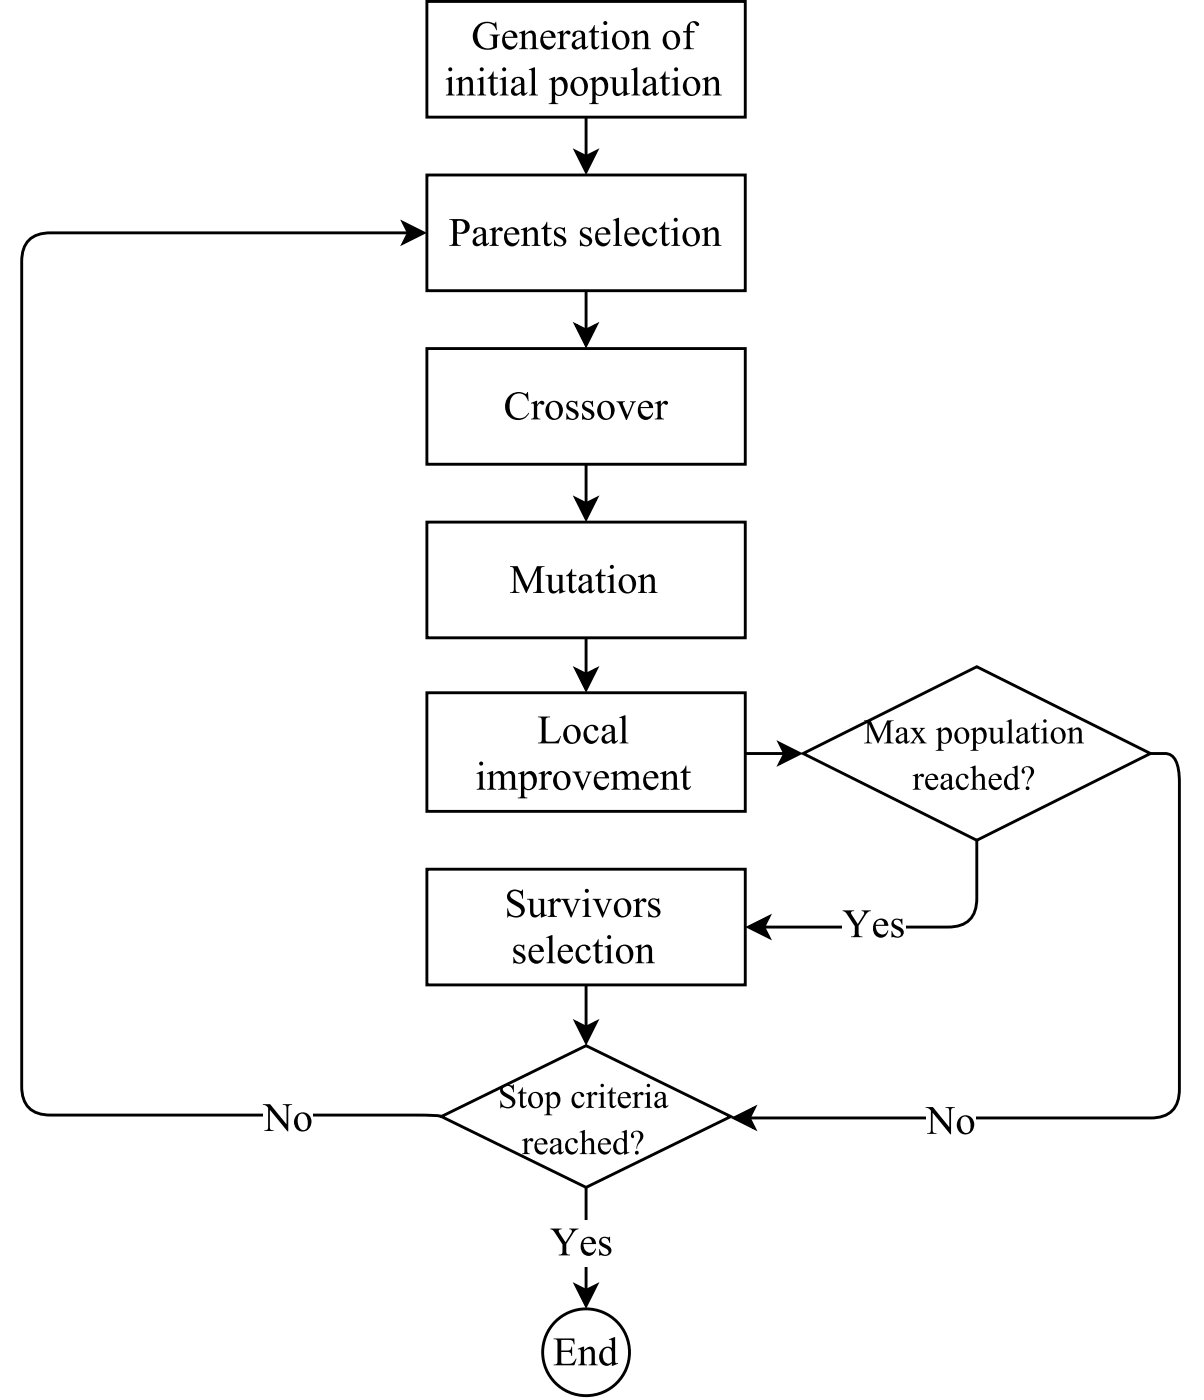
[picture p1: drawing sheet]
<svg xmlns="http://www.w3.org/2000/svg" width="147mm" height="171mm" viewBox="0 0 147 171" stroke-linecap="round" stroke-linejoin="round" font-family="sans-serif">
<path d="M52 .2h38.8v14.1h-38.8zM52 21.3h38.8v14.2h-38.8zM52 42.5h38.8v14.1h-38.8zM52 63.7h38.8v14.1h-38.8zM71.4 77.8v4.4M70.2 81.6l1.2 .6 1.3-.6-1.3 2.5zM140.2 91.9h1.8a1.5 1.5 0 0 1 1.4 1.2l.2 .6 .2 1.7v37.4a3.1 3.1 0 0 1-2.7 3.5h-49.8M52 106h38.8v14.1h-38.8zM70.2 124.7l1.2 .6 1.3-.6-1.3 2.4zM71.4 120.1v5.2M89.5 136.3l2.4-1.2-.6 1.2 .6 1.3z" fill="none" stroke="#000" stroke-width=".35"/>
<g fill="#000">
<path d="M70.2 81.6l1.2 .6 1.3-.6-1.3 2.5zM70.2 124.7l1.2 .6 1.3-.6-1.3 2.4zM89.5 136.3l2.4-1.2-.6 1.2 .6 1.3z"/>
<path d="M54.6 8.5a.25 .25 0 0 1 .5 0 .25 .25 0 0 1-.5 0zM54.3 9.6l.8-.2v1.9l.1 .2 .2 .1h-1.1l.3-.1 .1-.2v-1.2l-.1-.4h-.3zM55.6 9.6l.7-.2v.4a.81 .81 0 0 1 1.1-.3l.2 .4 .1 1.5 .3 .2h-1.1l.3-.1v-.1v-1.3a.39 .39 0 0 0-.2-.4 .39 .39 0 0 0-.5 .1l-.2 .2v1.3l.1 .2 .3 .1h-1.1l.2-.1 .1-.2v-1.2v-.4h-.3zM58.5 8.5a.25 .25 0 0 1 .5 0 .25 .25 0 0 1-.5 0zM58.1 9.6l.8-.2v1.9l.1 .2 .3 .1h-1.1l.2-.1 .1-.2v-1.2l-.1-.4h-.2zM60.1 8.7h.1v.7h.5v.2h-.5v1.6l.2 .2 .4-.2a.5 .5 0 0 1-.6 .5 .5 .5 0 0 1-.4-.6v-1.5h-.4v-.1l.4-.3zM61.2 8.5a.25 .25 0 0 1 .5 0 .25 .25 0 0 1-.5 0zM60.9 9.6l.8-.2v1.9v.2l.3 .1h-1.1l.3-.1v-.2l.1-1.2-.1-.4h-.3zM62.6 9.5a.78 .78 0 0 1 .8-.1 .78 .78 0 0 1 .5 .7v1.2l.2 .1 .2-.2a.48 .48 0 0 1-.7 .4l-.1-.3a.68 .68 0 0 1-.6 .4 .68 .68 0 0 1-.6-.4 .91 .91 0 0 1 .9-1l.3-.1a.44 .44 0 0 0-.1-.6 .44 .44 0 0 0-.6 .1v.2a.21 .21 0 0 1-.2 .3 .21 .21 0 0 1-.2-.3zM62.9 10.6a.4 .4 0 0 0-.2 .6 .4 .4 0 0 0 .6 .1l.2-.1v-.9zM64.4 8.5l.8-.3v3.1l.1 .2 .3 .1h-1.1l.2-.1 .1-.2v-2.4l-.1-.3h-.2zM66.9 9.7l.8-.3v.5a.77 .77 0 0 1 .8-.5 .77 .77 0 0 1 .7 .7 1.13 1.13 0 0 1-1.3 1.6l-.2-.2v.9v.1l.3 .1v.1h-1.1v-.1l.3-.1 .1-.3v-2.3l-.1-.2h-.3zM67.8 9.9l-.1 .1v.9a.55 .55 0 0 0 .4 .7 .55 .55 0 0 0 .6-.6 .95 .95 0 0 0-.5-1.3zM69.9 9.6a1.12 1.12 0 0 1 1.5 .2 1.12 1.12 0 0 1 0 1.5 1.07 1.07 0 0 1-1.4 .2 1.07 1.07 0 0 1-.4-1.3zM70.2 9.7a1.47 1.47 0 0 0 .3 1.8 .53 .53 0 0 0 .7-.5 1.14 1.14 0 0 0-.7-1.5zM71.8 9.7l.8-.3v.5a.77 .77 0 0 1 .9-.5 .77 .77 0 0 1 .6 .7 1.13 1.13 0 0 1-1.3 1.6l-.2-.2v.9l.1 .1 .3 .1v.1h-1.2v-.1l.3-.1 .1-.3v-2.3l-.1-.2h-.2zM72.8 9.9l-.2 .1v.9a.55 .55 0 0 0 .5 .7 .55 .55 0 0 0 .6-.6 .95 .95 0 0 0-.6-1.3zM74.3 9.4h.8v1.8a.49 .49 0 0 0 .5 .2 .49 .49 0 0 0 .4-.3v-1.4l-.1-.1-.3-.1v-.1h.8v1.8l.1 .2h.2h.1l-.8 .3v-.5a.69 .69 0 0 1-.6 .5 .69 .69 0 0 1-.7-.4v-1.6l-.2-.1-.2-.1zM76.9 8.5l.8-.3v3.1l.1 .2 .2 .1h-1l.2-.1 .1-.2v-2.4l-.1-.3h-.2zM78.6 9.5a.78 .78 0 0 1 .9-.1 .78 .78 0 0 1 .4 .7l.1 1.2 .1 .1 .2-.2a.48 .48 0 0 1-.7 .4l-.1-.3a.68 .68 0 0 1-.6 .4 .68 .68 0 0 1-.6-.4 .91 .91 0 0 1 .9-1l.3-.1a.44 .44 0 0 0-.1-.6 .44 .44 0 0 0-.6 .1v.2a.21 .21 0 0 1-.2 .3 .21 .21 0 0 1-.2-.3zM78.9 10.6a.4 .4 0 0 0-.1 .6 .4 .4 0 0 0 .6 .1l.1-.1v-.9zM81 8.7h.1v.7h.5v.2h-.5v1.6l.2 .2 .4-.2a.5 .5 0 0 1-.5 .5 .5 .5 0 0 1-.5-.6v-1.5h-.3v-.1l.4-.3zM82.2 8.5a.25 .25 0 0 1 .5 0 .25 .25 0 0 1-.5 0zM81.8 9.6l.8-.2v1.9l.1 .2 .2 .1h-1l.2-.1 .1-.2v-1.2l-.1-.4h-.2zM83.6 9.6a1.12 1.12 0 0 1 1.5 .2 1.12 1.12 0 0 1 0 1.5 1.07 1.07 0 0 1-1.4 .2 1.07 1.07 0 0 1-.4-1.3zM83.8 9.7a1.47 1.47 0 0 0 .4 1.8 .53 .53 0 0 0 .7-.5 1.14 1.14 0 0 0-.7-1.5zM85.6 9.6l.7-.2v.4a.81 .81 0 0 1 1.1-.3l.2 .4 .1 1.5 .3 .2h-1.1l.2-.1 .1-.1v-1.3a.39 .39 0 0 0-.2-.4 .39 .39 0 0 0-.5 .1l-.2 .2v1.3l.1 .2 .3 .1h-1.1l.2-.1 .1-.2v-1.2v-.4h-.3z"/>
<path d="M58.1 3.2a2.01 2.01 0 0 1 2.2-.4l.1-.1h.1l.1 1h-.1a1.16 1.16 0 0 0-1.3-.9 1.16 1.16 0 0 0-1 1.2 1.45 1.45 0 0 0 1.4 1.9l.5-.2v-1.2l-.1-.2h-.3v-.1h1.2v.1a.28 .28 0 0 0-.3 .3v1.2a2.12 2.12 0 0 1-2.8-.6 1.77 1.77 0 0 1 .3-2zM61.5 4a.89 .89 0 0 1 1-.2 .89 .89 0 0 1 .6 .8h-1.6a.8 .8 0 0 0 .4 .9 .8 .8 0 0 0 .9 0l.2-.4a.58 .58 0 0 1-.2 .7 .94 .94 0 0 1-1.1 .1 .94 .94 0 0 1-.5-1v-.3zM61.7 4l-.2 .5h1.1a.49 .49 0 0 0-.3-.5 .49 .49 0 0 0-.6 0zM63.2 4l.8-.3v.5a.81 .81 0 0 1 1.1-.4l.2 .4 .1 1.6 .3 .1v.1h-1.1v-.1h.2l.1-.2v-1.3a.39 .39 0 0 0-.2-.4 .39 .39 0 0 0-.5 .2l-.2 .1v1.4l.1 .1 .3 .1v.1h-1.1v-.1h.2l.1-.2v-1.3l-.1-.3h-.2zM66.2 4a.89 .89 0 0 1 1-.2 .89 .89 0 0 1 .5 .8h-1.5a.8 .8 0 0 0 .3 .9 .8 .8 0 0 0 1 0l.2-.4a.58 .58 0 0 1-.3 .7 .94 .94 0 0 1-1.1 .1 .94 .94 0 0 1-.4-1v-.3zM66.4 4l-.2 .5h1a.49 .49 0 0 0-.2-.5 .49 .49 0 0 0-.6 0zM67.9 4l.8-.3v.5a.61 .61 0 0 1 .7-.5 .25 .25 0 0 1 .1 .5 .25 .25 0 0 1-.5-.1h-.1l-.2 .3v1.1l.1 .3 .3 .1v.1h-1.2v-.1h.3l.1-.2v-1.3l-.1-.3h-.3zM70 3.9a.78 .78 0 0 1 .8-.2 .78 .78 0 0 1 .5 .8v1.2h.2l.2-.2a.48 .48 0 0 1-.7 .5l-.1-.3a.68 .68 0 0 1-.6 .3 .68 .68 0 0 1-.6-.4 .91 .91 0 0 1 .9-.9l.3-.2a.44 .44 0 0 0-.1-.5 .44 .44 0 0 0-.6 0v.3a.21 .21 0 0 1-.2 .2 .21 .21 0 0 1-.2-.2zM70.3 5a.4 .4 0 0 0-.2 .6 .4 .4 0 0 0 .6 .1l.2-.2v-.8zM72.4 3.1h.1v.7h.5v.2h-.5v1.6l.2 .2 .4-.2a.5 .5 0 0 1-.6 .4 .5 .5 0 0 1-.4-.6v-1.4h-.4v-.1l.4-.3zM73.5 2.8a.25 .25 0 0 1 .5 0 .25 .25 0 0 1-.5 0zM73.2 4l.8-.3v2v.1l.3 .1v.1h-1.1v-.1l.3-.1 .1-.1v-1.3l-.1-.3h-.3zM75 4a1.12 1.12 0 0 1 1.5 .1 1.12 1.12 0 0 1 0 1.5 1.07 1.07 0 0 1-1.4 .3 1.07 1.07 0 0 1-.4-1.4zM75.2 4.1a1.47 1.47 0 0 0 .3 1.8 .53 .53 0 0 0 .8-.6 1.14 1.14 0 0 0-.7-1.4zM76.9 4l.8-.3v.5a.81 .81 0 0 1 1-.4l.3 .4v1.6l.3 .1v.1h-1v-.1h.2l.1-.2v-1.3a.39 .39 0 0 0-.3-.4 .39 .39 0 0 0-.4 .2l-.2 .1v1.4l.1 .1 .3 .1v.1h-1.1v-.1h.2l.1-.2v-1.3l-.1-.3h-.2zM81.2 4a1.12 1.12 0 0 1 1.5 .1 1.12 1.12 0 0 1 0 1.5 1.07 1.07 0 0 1-1.5 .3 1.07 1.07 0 0 1-.4-1.4zM81.4 4.1a1.47 1.47 0 0 0 .3 1.8 .53 .53 0 0 0 .7-.6 1.14 1.14 0 0 0-.6-1.4zM84 2.8a.75 .75 0 0 1 1.2 .2v.1l-.2 .1a.75 .75 0 0 0-.7-.4l-.2 .2v.8h.6v.2h-.6v1.7a.36 .36 0 0 0 .5 .2v.1h-1.3v-.1h.3l.1-.2v-1.7h-.4v-.2h.4v-.6z"/>
<path d="M54.8 26.7h1.2a.99 .99 0 0 1 1 .3 .99 .99 0 0 1 .1 1.1 1.37 1.37 0 0 1-1.4 .4v1.2a.35 .35 0 0 0 .5 .2v.1h-1.4v-.1a.35 .35 0 0 0 .4-.3v-2.6a.35 .35 0 0 0-.4-.2zM55.7 27v1.3a.74 .74 0 0 0 1-.7 .74 .74 0 0 0-1-.6zM57.9 27.9a.78 .78 0 0 1 .9-.2 .78 .78 0 0 1 .4 .8l.1 1.2h.1l.2-.2a.48 .48 0 0 1-.7 .4l-.1-.2a.68 .68 0 0 1-.6 .3 .68 .68 0 0 1-.6-.4 .91 .91 0 0 1 .9-.9l.3-.2a.44 .44 0 0 0-.1-.5 .44 .44 0 0 0-.6 0v.3a.21 .21 0 0 1-.2 .2 .21 .21 0 0 1-.2-.2zM58.2 29a.4 .4 0 0 0-.1 .6 .4 .4 0 0 0 .5 0l.2-.1v-.8zM59.6 28l.8-.3v.5a.61 .61 0 0 1 .7-.5 .25 .25 0 0 1 .1 .4 .25 .25 0 0 1-.4 0h-.2l-.2 .3v1.1l.1 .3 .3 .1v.1h-1.1v-.1l.2-.1 .1-.1v-1.3l-.1-.3h-.2zM61.7 28a.89 .89 0 0 1 1-.3 .89 .89 0 0 1 .6 .9h-1.5a.8 .8 0 0 0 .3 .9 .8 .8 0 0 0 1-.1l.1-.3a.58 .58 0 0 1-.2 .7 .94 .94 0 0 1-1.1 .1 .94 .94 0 0 1-.5-1l.1-.3zM62 28l-.2 .5h1a.49 .49 0 0 0-.3-.6 .49 .49 0 0 0-.5 .1zM63.5 28l.7-.3v.5a.81 .81 0 0 1 1.1-.4l.2 .4 .1 1.6 .3 .1v.1h-1.1v-.1h.3v-.2v-1.3a.39 .39 0 0 0-.2-.4 .39 .39 0 0 0-.5 .1l-.2 .2v1.4l.1 .1 .3 .1v.1h-1.1v-.1h.2l.1-.2v-1.3v-.3h-.3zM66.6 27.1h.1v.7h.5v.1h-.5v1.7l.2 .1 .4-.2a.5 .5 0 0 1-.6 .5 .5 .5 0 0 1-.4-.6v-1.5h-.3l.4-.4zM67.7 27.9a1.27 1.27 0 0 1 1-.1l.2-.1v.8h-.1a.52 .52 0 0 0-.4-.6 .52 .52 0 0 0-.6 .2 .49 .49 0 0 0 .4 .5 .92 .92 0 0 1 .8 1 1.07 1.07 0 0 1-1.4 .4h-.1v-.8h.1a.61 .61 0 0 0 .4 .6 .61 .61 0 0 0 .6-.1 .62 .62 0 0 0-.5-.7 .66 .66 0 0 1-.4-1.1zM70.9 27.9a1.27 1.27 0 0 1 1-.1l.1-.1v.8h-.1a.52 .52 0 0 0-.3-.6 .52 .52 0 0 0-.6 .2 .49 .49 0 0 0 .3 .5 .92 .92 0 0 1 .9 1 1.07 1.07 0 0 1-1.4 .4h-.1v-.8h.1a.61 .61 0 0 0 .3 .6 .61 .61 0 0 0 .7-.1 .62 .62 0 0 0-.6-.7 .66 .66 0 0 1-.3-1.1zM72.8 28a.89 .89 0 0 1 1-.3 .89 .89 0 0 1 .6 .9h-1.5a.8 .8 0 0 0 .3 .9 .8 .8 0 0 0 1-.1l.1-.3a.58 .58 0 0 1-.2 .7 .94 .94 0 0 1-1.1 .1 .94 .94 0 0 1-.5-1l.1-.3zM73.1 28l-.2 .5h1a.49 .49 0 0 0-.3-.6 .49 .49 0 0 0-.5 .1zM74.7 26.8l.8-.2v3.1v.1l.3 .1v.1h-1.1v-.1l.3-.1v-.1l.1-2.4-.1-.4h-.3zM76.4 28a.89 .89 0 0 1 1-.3 .89 .89 0 0 1 .6 .9h-1.6a.8 .8 0 0 0 .4 .9 .8 .8 0 0 0 .9-.1l.2-.3a.58 .58 0 0 1-.2 .7 .94 .94 0 0 1-1.1 .1 .94 .94 0 0 1-.5-1v-.3zM76.6 28l-.2 .5h1.1a.49 .49 0 0 0-.3-.6 .49 .49 0 0 0-.6 .1zM78.6 28a.86 .86 0 0 1 1.5 .2 .25 .25 0 0 1-.3 .2 .25 .25 0 0 1-.2-.2 .43 .43 0 0 0-.5-.3 .43 .43 0 0 0-.4 .3 1.02 1.02 0 0 0 .7 1.5l.4-.2 .3-.4a.94 .94 0 0 1-1 .9 .94 .94 0 0 1-.8-1.1l.1-.6zM81 27.1h.1v.7h.5v.1h-.5v1.7l.2 .1 .4-.2a.5 .5 0 0 1-.6 .5 .5 .5 0 0 1-.4-.6v-1.5h-.4l.4-.4zM82.1 26.8a.25 .25 0 0 1 .5 0 .25 .25 0 0 1-.5 0zM81.8 28l.8-.3v2v.1l.3 .1v.1h-1.1v-.1l.3-.1 .1-.1v-1.3l-.1-.3h-.3zM83.6 28a1.12 1.12 0 0 1 1.5 .1 1.12 1.12 0 0 1 0 1.5 1.07 1.07 0 0 1-1.5 .3 1.07 1.07 0 0 1-.3-1.4zM83.8 28a1.47 1.47 0 0 0 .3 1.8 .53 .53 0 0 0 .8-.5 1.14 1.14 0 0 0-.7-1.4zM85.5 28l.8-.3v.5a.81 .81 0 0 1 1-.4l.3 .4v1.6l.3 .1v.1h-1.1v-.1h.3l.1-.2v-1.3a.39 .39 0 0 0-.3-.4 .39 .39 0 0 0-.4 .1l-.2 .2v1.4l.1 .1 .2 .1v.1h-1v-.1h.1l.2-.2v-1.3l-.1-.3h-.2z"/>
<path d="M62.1 48.2a1.86 1.86 0 0 1 2-.2l.3-.2v1.1a1.13 1.13 0 0 0-1.3-.9 1.13 1.13 0 0 0-1 1.2 1.4 1.4 0 0 0 1 1.8h.6l.4-.2 .3-.5 .1 .1a1.59 1.59 0 0 1-2.1 .7 1.59 1.59 0 0 1-.7-2.1zM64.7 49.1l.8-.2v.5a.61 .61 0 0 1 .7-.5 .25 .25 0 0 1 .1 .4 .25 .25 0 0 1-.4-.1l-.2 .1-.2 .3v1l.1 .4 .3 .1v.1h-1.2v-.1l.3-.1 .1-.1v-1.3l-.1-.4h-.3zM66.9 49.1a1.12 1.12 0 0 1 1.5 .2 1.12 1.12 0 0 1 0 1.5 1.07 1.07 0 0 1-1.5 .3 1.07 1.07 0 0 1-.3-1.4zM67.1 49.2a1.47 1.47 0 0 0 .3 1.8 .53 .53 0 0 0 .7-.5 1.14 1.14 0 0 0-.6-1.5zM69.2 49.1a1.27 1.27 0 0 1 1-.1l.2-.1v.7h-.1a.52 .52 0 0 0-.4-.5 .52 .52 0 0 0-.6 .2 .49 .49 0 0 0 .4 .4 .92 .92 0 0 1 .8 1 1.07 1.07 0 0 1-1.3 .4l-.2 .1v-.8h.1a.61 .61 0 0 0 .4 .6 .61 .61 0 0 0 .7-.1 .62 .62 0 0 0-.6-.7 .66 .66 0 0 1-.4-1.1zM71.1 49.1a1.27 1.27 0 0 1 1.1-.1l.1-.1v.7h-.1a.52 .52 0 0 0-.3-.5 .52 .52 0 0 0-.7 .2 .49 .49 0 0 0 .4 .4 .92 .92 0 0 1 .8 1 1.07 1.07 0 0 1-1.3 .4l-.1 .1v-.8a.61 .61 0 0 0 .4 .6 .61 .61 0 0 0 .7-.1 .62 .62 0 0 0-.6-.7 .66 .66 0 0 1-.4-1.1zM73.2 49.1a1.12 1.12 0 0 1 1.5 .2 1.12 1.12 0 0 1 0 1.5 1.07 1.07 0 0 1-1.4 .3 1.07 1.07 0 0 1-.4-1.4zM73.4 49.2a1.47 1.47 0 0 0 .3 1.8 .53 .53 0 0 0 .8-.5 1.14 1.14 0 0 0-.7-1.5zM75.1 48.9h1.1v.1l-.2 .1-.1 .2 .6 1.3 .5-1.4v-.1l-.2-.1v-.1h.7l-.3 .4-.8 1.9h-.1l-.8-2-.4-.2zM78 49.2a.89 .89 0 0 1 1-.3 .89 .89 0 0 1 .6 .9h-1.5a.8 .8 0 0 0 .3 .9 .8 .8 0 0 0 1-.1l.1-.3a.58 .58 0 0 1-.2 .6 .94 .94 0 0 1-1.1 .2 .94 .94 0 0 1-.5-1l.1-.4zM78.3 49.2l-.2 .4h1a.49 .49 0 0 0-.2-.5 .49 .49 0 0 0-.6 .1zM79.8 49.1l.8-.2v.5a.61 .61 0 0 1 .6-.5 .25 .25 0 0 1 .2 .4 .25 .25 0 0 1-.5-.1l-.1 .1-.2 .3v1v.4l.3 .1v.1h-1.1v-.1l.3-.1v-.1l.1-1.3-.1-.4h-.3z"/>
<path d="M62.2 69h.9l1.2 2.6 1.2-2.6h.9v.1a.34 .34 0 0 0-.5 .3v2.6a.35 .35 0 0 0 .5 .2v.1h-1.4v-.1a.34 .34 0 0 0 .4-.2l.1-2.4-1.3 2.7h-.1l-1.3-2.7 .1 2.4a.35 .35 0 0 0 .4 .2v.1h-1.1v-.1a.34 .34 0 0 0 .4-.2v-2.6l-.1-.2-.3-.1zM66.5 70.1h.8v1.7a.49 .49 0 0 0 .4 .3 .49 .49 0 0 0 .5-.3v-1.4l-.1-.1-.3-.1v-.1h.8v1.8l.1 .2 .2-.1v.1l-.7 .3v-.5a.69 .69 0 0 1-.6 .5 .69 .69 0 0 1-.7-.4l-.1-1.6-.1-.2h-.2zM69.7 69.4v.7h.6v.2h-.6l.1 1.6 .2 .2 .3-.2a.5 .5 0 0 1-.5 .5 .5 .5 0 0 1-.5-.6v-1.5h-.3v-.1l.4-.3zM70.8 70.2a.78 .78 0 0 1 .9-.1 .78 .78 0 0 1 .4 .7v1.2l.2 .1 .2-.2a.48 .48 0 0 1-.7 .4l-.1-.3a.68 .68 0 0 1-.6 .4 .68 .68 0 0 1-.6-.4 .91 .91 0 0 1 .9-1l.3-.1a.44 .44 0 0 0-.1-.6 .44 .44 0 0 0-.6 .1v.2a.21 .21 0 0 1-.2 .2 .21 .21 0 0 1-.2-.2zM71.1 71.3a.4 .4 0 0 0-.2 .6 .4 .4 0 0 0 .6 .1l.2-.2v-.8zM73.2 69.4h.1v.7h.5v.2h-.5v1.6l.2 .2 .4-.2a.5 .5 0 0 1-.6 .5 .5 .5 0 0 1-.4-.6v-1.5h-.4v-.1l.5-.3zM74.3 69.1a.25 .25 0 0 1 .5 0 .25 .25 0 0 1-.5 0zM74 70.3l.8-.3v2l.1 .2h.2v.1h-1.1v-.1h.3l.1-.2v-1.2l-.1-.4h-.3zM75.8 70.3a1.12 1.12 0 0 1 1.5 .2 1.12 1.12 0 0 1 0 1.5 1.07 1.07 0 0 1-1.4 .2 1.07 1.07 0 0 1-.4-1.4zM76 70.4a1.47 1.47 0 0 0 .4 1.8 .53 .53 0 0 0 .7-.6 1.14 1.14 0 0 0-.7-1.4zM77.7 70.3l.8-.3v.5a.81 .81 0 0 1 1.1-.4l.2 .4v1.6l.4 .1v.1h-1.1v-.1h.2l.1-.2v-1.3a.39 .39 0 0 0-.3-.4 .39 .39 0 0 0-.4 .2l-.2 .2v1.3l.1 .2h.3v.1h-1.1v-.1h.2l.1-.2v-1.2l-.1-.4h-.2z"/>
<path d="M62.1 108.7a1.47 1.47 0 0 1 1.5 0l.2-.2v1.1h-.1a.83 .83 0 0 0-.5-.8 .83 .83 0 0 0-1 .2 .57 .57 0 0 0 .5 .7l.3 .2a1.16 1.16 0 0 1 .9 1.3 1.35 1.35 0 0 1-1.8 .5l-.3 .2v-1.1h.1a.9 .9 0 0 0 .6 .8 .9 .9 0 0 0 1-.2v-.2a1.42 1.42 0 0 0-1-.9 .92 .92 0 0 1-.4-1.6zM64.2 109.6h.8v1.8a.49 .49 0 0 0 .5 .2 .49 .49 0 0 0 .4-.3v-1.4v-.1l-.3-.1v-.1h.7v1.8l.1 .2 .3-.1v.1l-.8 .3v-.5a.69 .69 0 0 1-.6 .5 .69 .69 0 0 1-.6-.4l-.1-1.6-.1-.2h-.3zM66.7 109.8l.8-.2v.5a.61 .61 0 0 1 .7-.5 .25 .25 0 0 1 .1 .4 .25 .25 0 0 1-.4-.1h-.2l-.2 .4v1l.1 .4h.3v.1h-1.1v-.1h.2l.1-.1v-1.3l-.1-.4h-.2zM68.4 109.6h1v.1l-.2 .1v.2l.5 1.3 .6-1.4v-.1l-.3-.1v-.1h.8l-.4 .4-.7 1.9h-.1l-.9-2-.3-.2zM71.3 108.6a.25 .25 0 0 1 .5 0 .25 .25 0 0 1-.5 0zM71 109.8l.7-.2v1.9l.1 .2h.3v.1h-1.1v-.1h.3v-.2v-1.2v-.4h-.3zM72.2 109.6h1.1v.1l-.2 .1-.1 .2 .6 1.3 .5-1.4v-.1l-.2-.1v-.1h.7l-.3 .4-.8 1.9h-.1l-.8-2-.4-.2zM75.2 109.8a1.12 1.12 0 0 1 1.5 .2 1.12 1.12 0 0 1 0 1.5 1.07 1.07 0 0 1-1.4 .2 1.07 1.07 0 0 1-.4-1.4zM75.4 109.9a1.47 1.47 0 0 0 .4 1.8 .53 .53 0 0 0 .7-.5 1.14 1.14 0 0 0-.7-1.5zM77.2 109.8l.7-.2v.5a.61 .61 0 0 1 .7-.5 .25 .25 0 0 1 .1 .4 .25 .25 0 0 1-.4-.1h-.2l-.2 .4v1l.1 .4h.3v.1h-1.1v-.1h.2l.1-.1v-1.3l-.1-.4h-.2zM79.2 109.7a1.27 1.27 0 0 1 1-.1h.1v.7a.52 .52 0 0 0-.4-.6 .52 .52 0 0 0-.6 .3 .49 .49 0 0 0 .4 .4 .92 .92 0 0 1 .8 1 1.07 1.07 0 0 1-1.4 .4l-.1 .1v-.8h.1a.61 .61 0 0 0 .3 .6 .61 .61 0 0 0 .7-.1 .62 .62 0 0 0-.5-.7 .66 .66 0 0 1-.4-1.2z"/>
<path d="M62.7 115.4a1.27 1.27 0 0 1 1.1-.1l.1-.1v.8h-.1a.52 .52 0 0 0-.3-.6 .52 .52 0 0 0-.7 .2 .49 .49 0 0 0 .4 .5 .92 .92 0 0 1 .8 1 1.07 1.07 0 0 1-1.3 .4h-.1v-.8h.1a.61 .61 0 0 0 .3 .6 .61 .61 0 0 0 .7-.1 .62 .62 0 0 0-.6-.7 .66 .66 0 0 1-.4-1.1zM64.7 115.5a.89 .89 0 0 1 1-.3 .89 .89 0 0 1 .6 .9h-1.5a.8 .8 0 0 0 .3 .9 .8 .8 0 0 0 .9-.1l.2-.3a.58 .58 0 0 1-.2 .7 .94 .94 0 0 1-1.1 .1 .94 .94 0 0 1-.5-1l.2-.6zM64.9 115.5l-.1 .5h1a.49 .49 0 0 0-.3-.6 .49 .49 0 0 0-.6 .1zM66.6 114.3l.7-.3v3.1l.1 .2 .3 .1v.1h-1.1v-.1l.3-.1v-.2v-2.3v-.4h-.3zM68.3 115.5a.89 .89 0 0 1 1-.3 .89 .89 0 0 1 .5 .9h-1.5a.8 .8 0 0 0 .4 .9 .8 .8 0 0 0 .9-.1l.2-.3a.58 .58 0 0 1-.2 .7 .94 .94 0 0 1-1.2 .1 .94 .94 0 0 1-.4-1l.1-.6zM68.5 115.5l-.2 .5h1a.49 .49 0 0 0-.2-.6 .49 .49 0 0 0-.6 .1zM70.5 115.5a.86 .86 0 0 1 1.5 .2 .25 .25 0 0 1-.3 .2 .25 .25 0 0 1-.2-.2 .43 .43 0 0 0-.5-.3 .43 .43 0 0 0-.4 .3 1.02 1.02 0 0 0 .7 1.5l.4-.2 .2-.4h.1a.94 .94 0 0 1-1.1 .9 .94 .94 0 0 1-.7-1.1l.1-.6zM72.9 114.5h.1v.8h.5v.1h-.5v1.6l.2 .2 .4-.2a.5 .5 0 0 1-.6 .5 .5 .5 0 0 1-.4-.6v-1.5h-.4l.4-.4zM74 114.3a.25 .25 0 0 1 .5 0 .25 .25 0 0 1-.5 0zM73.7 115.5l.8-.3v1.9v.2l.3 .1v.1h-1.1v-.1l.3-.1v-.2l.1-1.2-.1-.3h-.3zM75.5 115.5a1.12 1.12 0 0 1 1.5 .1 1.12 1.12 0 0 1 0 1.5 1.07 1.07 0 0 1-1.5 .3 1.07 1.07 0 0 1-.4-1.4zM75.7 115.5a1.47 1.47 0 0 0 .3 1.8 .53 .53 0 0 0 .7-.5 1.14 1.14 0 0 0-.6-1.4zM77.4 115.5l.8-.3v.5a.81 .81 0 0 1 1-.4l.3 .4v1.6l.3 .1v.1h-1.1v-.1l.3-.1 .1-.1v-1.3a.39 .39 0 0 0-.3-.4 .39 .39 0 0 0-.4 .1l-.2 .2v1.4v.1l.3 .1v.1h-1.1v-.1h.2l.2-.2v-1.3l-.1-.3h-.3z"/>
</g>
<path d="M112.9 134.1h6v5.6h-6z" fill="#fff"/>
<g fill="#000">
<path d="M91.2 113.1l2.5-1.3-.6 1.3 .6 1.2z"/>
<path d="M105.3 87.9h.8l1 2.2 1-2.2h.8a.3 .3 0 0 0-.4 .3v2.2a.3 .3 0 0 0 .4 .2v.1h-1.2v-.1a.29 .29 0 0 0 .4-.2v-2.1l-1 2.4h-.1l-1.1-2.4v2.1a.3 .3 0 0 0 .4 .2v.1h-1v-.1a.29 .29 0 0 0 .4-.2v-2.2l-.1-.2-.3-.1zM109.4 88.9a.68 .68 0 0 1 .8-.2 .68 .68 0 0 1 .4 .7v1h.1l.2-.1a.41 .41 0 0 1-.6 .3l-.1-.2a.56 .56 0 0 1-.6 .3 .56 .56 0 0 1-.4-.5 .87 .87 0 0 1 .7-.7l.3-.1v-.3a.33 .33 0 0 0-.4-.3 .33 .33 0 0 0-.2 .5l-.2 .1-.2-.1 .1-.3zM109.7 89.8a.37 .37 0 0 0-.1 .6 .37 .37 0 0 0 .6-.1v-.8zM110.9 88.8h.9l-.1 .2 .3 .4 .3-.4-.2-.2h.7l-.8 .8 .7 .8 .3 .3h-.9l.1-.2-.4-.7-.4 .7 .2 .2h-.6l.7-1-.4-.7-.4-.2zM114.1 89l.6-.3v.5a.66 .66 0 0 1 .8-.5 .66 .66 0 0 1 .5 .7 .96 .96 0 0 1-1.1 1.3l-.2-.1v.7l.1 .1 .2 .1v.1h-1v-.1l.3-.1 .1-.3v-1.9l-.1-.2zM114.9 89.1l-.2 .2v.7a.48 .48 0 0 0 .4 .6 .48 .48 0 0 0 .5-.5 .76 .76 0 0 0-.5-1.1zM116.7 88.9a.98 .98 0 0 1 1.4 .4 .98 .98 0 0 1-.6 1.4 .99 .99 0 0 1-1.1-.5 .99 .99 0 0 1 .3-1.3zM116.9 89a1.25 1.25 0 0 0 .2 1.5 .53 .53 0 0 0 .7-.7 .74 .74 0 0 0-.7-.9zM118.3 89l.7-.3v.5a.66 .66 0 0 1 .7-.5 .66 .66 0 0 1 .5 .7 .96 .96 0 0 1-1.1 1.3l-.1-.1v.7v.1l.3 .1v.1h-1v-.1l.3-.1v-.3v-1.9l-.1-.2zM119.1 89.1l-.1 .2v.7a.48 .48 0 0 0 .4 .6 .48 .48 0 0 0 .5-.5 .76 .76 0 0 0-.6-1.1zM120.4 88.8h.7v1.2a.4 .4 0 0 0 .3 .5 .4 .4 0 0 0 .5-.3l-.1-1.2-.2-.2h.6v1.5l.1 .1h.2v.1l-.6 .2v-.4a.59 .59 0 0 1-.6 .4 .59 .59 0 0 1-.5-.3l-.1-1.4zM122.7 88l.6-.3v2.7l.1 .1 .2 .1v.1h-.9v-.1l.2-.1 .1-.1v-1.9l-.1-.4zM124.1 88.9a.68 .68 0 0 1 .7-.2 .68 .68 0 0 1 .4 .7l.1 1h.1l.2-.1a.41 .41 0 0 1-.6 .3l-.1-.2a.56 .56 0 0 1-.6 .3 .56 .56 0 0 1-.4-.5 .87 .87 0 0 1 .7-.7l.3-.1v-.3a.33 .33 0 0 0-.4-.3 .33 .33 0 0 0-.2 .5l-.2 .1-.2-.1 .1-.3zM124.4 89.8a.37 .37 0 0 0-.1 .6 .37 .37 0 0 0 .6-.1v-.8zM126.2 88.1h.1v.7h.4v.1h-.4v1.4l.1 .2 .4-.2a.43 .43 0 0 1-.5 .4 .43 .43 0 0 1-.4-.5v-1.3h-.3v-.1l.4-.2zM127.2 87.9a.21 .21 0 0 1 .4 0 .21 .21 0 0 1-.4 0zM126.9 88.9l.6-.2v1.7l.1 .1 .2 .1v.1h-.9l.3-.2v-1v-.4zM128.4 88.9a.98 .98 0 0 1 1.4 .4 .98 .98 0 0 1-.5 1.4 .99 .99 0 0 1-1.2-.5 .99 .99 0 0 1 .3-1.3zM128.6 89a1.25 1.25 0 0 0 .3 1.5 .53 .53 0 0 0 .6-.7 .74 .74 0 0 0-.7-.9zM130.1 88.9l.6-.2v.4a.6 .6 0 0 1 1-.2 2.05 2.05 0 0 1 .2 1.3v.3l.2 .1v.1h-.9l.3-.3v-1.2a.4 .4 0 0 0-.4-.2 .4 .4 0 0 0-.4 .2v1.3l.3 .1v.1h-.9l.3-.3v-1.1l-.1-.3h-.2z"/>
<path d="M111.2 94.6l.7-.2v.4a.53 .53 0 0 1 .6-.4 .22 .22 0 0 1 .1 .3 .22 .22 0 0 1-.4 0h-.1l-.2 .3v.9l.1 .3h.2v.1h-1l.3-.2v-1v-.4h-.3zM113 94.6a.76 .76 0 0 1 .9-.2 .76 .76 0 0 1 .5 .7h-1.3a.68 .68 0 0 0 .3 .8 .68 .68 0 0 0 .8-.1l.1-.2a.7 .7 0 0 1-.7 .8 1.02 1.02 0 0 1-.8-.7 1.02 1.02 0 0 1 .2-1.1zM113.2 94.6l-.1 .4h.8a.42 .42 0 0 0-.2-.4 .42 .42 0 0 0-.5 0zM114.9 94.5a.68 .68 0 0 1 .7-.1 .68 .68 0 0 1 .4 .6l.1 1 .1 .1 .2-.2a.41 .41 0 0 1-.7 .4v-.3a.56 .56 0 0 1-.6 .3 .56 .56 0 0 1-.5-.4 .87 .87 0 0 1 .8-.7l.3-.1v-.4a.33 .33 0 0 0-.4-.2 .33 .33 0 0 0-.3 .4l-.1 .1-.2-.1 .1-.2zM115.1 95.4a.37 .37 0 0 0 0 .6 .37 .37 0 0 0 .6-.1v-.7zM116.8 94.6a.7 .7 0 0 1 .7-.3 .7 .7 0 0 1 .5 .6 .25 .25 0 0 1-.3 .1 .25 .25 0 0 1-.1-.4h-.1a.51 .51 0 0 0-.5 0 .51 .51 0 0 0-.2 .6 .63 .63 0 0 0 .3 .7 .63 .63 0 0 0 .8-.1l.1-.2a.76 .76 0 0 1-.7 .8 .76 .76 0 0 1-.8-.8 1.12 1.12 0 0 1 .3-1zM118.3 93.6l.6-.2v1.4a.58 .58 0 0 1 .5-.4 .58 .58 0 0 1 .6 .3v1.3l.1 .2h.2v.1h-.9l.3-.2v-1.1a.34 .34 0 0 0-.2-.4 .34 .34 0 0 0-.4 .1l-.2 .2v1.1l.1 .2h.2v.1h-.9v-.1h.2l.1-.2v-1.8l-.1-.5zM120.8 94.6a.76 .76 0 0 1 .8-.2 .76 .76 0 0 1 .5 .7h-1.3a.68 .68 0 0 0 .3 .8 .68 .68 0 0 0 .8-.1l.1-.2a.7 .7 0 0 1-.7 .8 1.02 1.02 0 0 1-.8-.7 1.02 1.02 0 0 1 .3-1.1zM121 94.6l-.2 .4h.9a.42 .42 0 0 0-.2-.4 .42 .42 0 0 0-.5 0zM123.4 93.6l.6-.2v2.6l.1 .1h.2l-.6 .3v-.3a.77 .77 0 0 1-.9 .2 .77 .77 0 0 1-.4-.9 .89 .89 0 0 1 .3-.8 .89 .89 0 0 1 1-.1v-.8zM122.9 94.6a.96 .96 0 0 0 .4 1.5l.4-.1v-1a.44 .44 0 0 0-.3-.5 .44 .44 0 0 0-.5 .1zM124.7 93.6a.75 .75 0 0 1 1-.1 .75 .75 0 0 1 .3 .9l-.6 .9-.1 .3h-.1l.1-.4a1.92 1.92 0 0 0 .3-1.4 .38 .38 0 0 0-.5-.3 .38 .38 0 0 0-.2 .5v.2l-.1 .1a.38 .38 0 0 1-.3-.3 .38 .38 0 0 1 .2-.4zM125 96.1a.25 .25 0 0 1 .5 0 .25 .25 0 0 1-.5 0z"/>
<path d="M112.8 135h.9l2 2.5v-2.2a.35 .35 0 0 0-.5-.2v-.1h1.2v.1a.34 .34 0 0 0-.5 .3v2.9h-.1l-2.1-2.6v2.3a.35 .35 0 0 0 .4 .2v.1h-1.1v-.1a.34 .34 0 0 0 .5-.3v-2.5l-.3-.2-.4-.1zM117 136.3a1.12 1.12 0 0 1 1.5 .1 1.12 1.12 0 0 1 0 1.5 1.07 1.07 0 0 1-1.4 .3 1.07 1.07 0 0 1-.4-1.4zM117.2 136.4a1.47 1.47 0 0 0 .4 1.7 .53 .53 0 0 0 .7-.5 1.14 1.14 0 0 0-.7-1.4z"/>
</g>
<path d="M97.9 91.9l21.2-10.6 21.1 10.6-21.1 10.6zM91.2 113.1l2.5-1.3-.6 1.3 .6 1.2zM119.1 102.5v7a3.1 3.1 0 0 1-2.7 3.5l-23.3 .1" fill="none" stroke="#000" stroke-width=".35"/>
<path d="M102.7 110.1h7.7v5.6h-7.7z" fill="#fff"/>
<g fill="#000">
<path d="M70.2 18.5l1.2 .6 1.3-.6-1.3 2.4zM70.2 39.6l1.2 .7 1.3-.7-1.3 2.5zM70.2 60.8l1.2 .6 1.3-.6-1.3 2.5zM70.2 156.8l1.2 .6 1.3-.6-1.3 2.4z"/>
<path d="M102.7 111h1.4v.1l-.3 .1-.1 .1 .9 1.4 .7-1.2v-.3l-.3-.1v-.1h1.2v.1l-.4 .1-.2 .3-.9 1.4v1.1a.35 .35 0 0 0 .4 .2v.1h-1.4v-.1a.34 .34 0 0 0 .5-.2v-1l-1-1.6-.5-.3zM106.7 112.3a.89 .89 0 0 1 1-.2 .89 .89 0 0 1 .6 .8h-1.5a.8 .8 0 0 0 .3 .9 .8 .8 0 0 0 .9 0l.2-.4a.58 .58 0 0 1-.2 .7 .94 .94 0 0 1-1.1 .1 .94 .94 0 0 1-.5-1l.1-.6zM106.9 112.4l-.1 .4h1a.49 .49 0 0 0-.3-.5 .49 .49 0 0 0-.6 .1zM108.8 112.2a1.27 1.27 0 0 1 1.1-.1l.1-.1v.8h-.1a.52 .52 0 0 0-.3-.6 .52 .52 0 0 0-.7 .3 .49 .49 0 0 0 .4 .4 .92 .92 0 0 1 .8 1 1.07 1.07 0 0 1-1.3 .4h-.1v-.8a.61 .61 0 0 0 .4 .6 .61 .61 0 0 0 .7-.1 .62 .62 0 0 0-.6-.7 .66 .66 0 0 1-.4-1.1z"/>
<path d="M61.2 132.5a1.26 1.26 0 0 1 1.3-.1l.1-.2v1a.71 .71 0 0 0-.5-.7 .71 .71 0 0 0-.8 .2 .49 .49 0 0 0 .4 .6l.3 .2a.94 .94 0 0 1 .7 1.3 1.36 1.36 0 0 1-1.6 .2l-.1 .2v-1h.1a.77 .77 0 0 0 .5 .7 .77 .77 0 0 0 .8-.2 .73 .73 0 0 0-.6-.8 .95 .95 0 0 1-.7-1.3zM63.7 132.6v.6h.5v.2h-.5v1.3l.2 .2 .3-.2a.43 .43 0 0 1-.4 .5 .43 .43 0 0 1-.4-.6v-1.2h-.3v-.1l.3-.3zM64.7 133.4a.98 .98 0 0 1 1.4 .3 .98 .98 0 0 1-.5 1.4 .99 .99 0 0 1-1.2-.5 .99 .99 0 0 1 .3-1.2zM64.9 133.5a1.25 1.25 0 0 0 .3 1.5 .53 .53 0 0 0 .6-.7 .74 .74 0 0 0-.7-1zM66.3 133.4l.7-.2v.4a.66 .66 0 0 1 .7-.4 .66 .66 0 0 1 .6 .6 .96 .96 0 0 1-1.1 1.3l-.2-.1v.7l.1 .2h.2v.1h-1v-.1h.3l.1-.3-.1-2v-.1zM67.1 133.6l-.1 .1v.7a.48 .48 0 0 0 .4 .7 .48 .48 0 0 0 .5-.6 .76 .76 0 0 0-.6-1zM69.9 133.4a.7 .7 0 0 1 .7-.2 .7 .7 0 0 1 .6 .5 .25 .25 0 0 1-.3 .1 .25 .25 0 0 1-.1-.4h-.1a.51 .51 0 0 0-.6 0 .51 .51 0 0 0-.1 .6 .63 .63 0 0 0 .3 .7 .63 .63 0 0 0 .8-.1l.1-.2a.76 .76 0 0 1-.7 .8 .76 .76 0 0 1-.8-.7 1.12 1.12 0 0 1 .2-1.1zM71.4 133.4l.7-.2v.4a.53 .53 0 0 1 .6-.4 .22 .22 0 0 1 .1 .3 .22 .22 0 0 1-.4 0h-.1l-.2 .3v.9l.1 .3h.2v.1h-1l.3-.2v-.9v-.5h-.3zM73.2 132.4a.21 .21 0 0 1 .4 0 .21 .21 0 0 1-.4 0zM72.9 133.4l.7-.2v1.6v.2h.3v.1h-1l.3-.2v-.9v-.5zM74.6 132.6v.6h.5v.2h-.5l.1 1.3 .1 .2 .3-.2a.43 .43 0 0 1-.4 .5 .43 .43 0 0 1-.4-.6v-1.2h-.3v-.1l.4-.3zM75.5 133.4a.76 .76 0 0 1 .9-.2 .76 .76 0 0 1 .5 .7h-1.3a.68 .68 0 0 0 .3 .8 .68 .68 0 0 0 .8-.1l.1-.2a.7 .7 0 0 1-.7 .8 1.02 1.02 0 0 1-.8-.7 1.02 1.02 0 0 1 .2-1.1zM75.8 133.4l-.2 .4h.9a.42 .42 0 0 0-.3-.4 .42 .42 0 0 0-.4 0zM77 133.4l.7-.2v.4a.53 .53 0 0 1 .6-.4 .22 .22 0 0 1 .1 .3 .22 .22 0 0 1-.4 0h-.1l-.2 .3v.9l.1 .3h.2v.1h-.9l.3-.2v-.9l-.1-.5h-.2zM78.8 132.4a.21 .21 0 0 1 .4 0 .21 .21 0 0 1-.4 0zM78.5 133.4l.7-.2v1.6l.1 .2h.2v.1h-.9l.2-.2 .1-.9-.1-.5zM80 133.3a.68 .68 0 0 1 .7-.1 .68 .68 0 0 1 .4 .6l.1 1 .1 .1 .2-.2a.41 .41 0 0 1-.6 .4l-.1-.3a.56 .56 0 0 1-.6 .3 .56 .56 0 0 1-.5-.4 .87 .87 0 0 1 .8-.7l.3-.1v-.4a.33 .33 0 0 0-.4-.2 .33 .33 0 0 0-.2 .4l-.2 .1-.2-.1 .1-.2zM80.3 134.3a.37 .37 0 0 0-.1 .6 .37 .37 0 0 0 .6-.2v-.7z"/>
<path d="M63.6 139l.7-.2v.4a.53 .53 0 0 1 .6-.4 .22 .22 0 0 1 .1 .4 .22 .22 0 0 1-.4-.1h-.1l-.2 .3v.9v.3l.3 .1v.1h-1l.3-.3v-.9v-.4l-.3-.1zM65.4 139.1a.76 .76 0 0 1 .8-.3 .76 .76 0 0 1 .5 .8h-1.3a.68 .68 0 0 0 .3 .8 .68 .68 0 0 0 .9-.2l.1-.2a.7 .7 0 0 1-.7 .8 1.02 1.02 0 0 1-.9-.7 1.02 1.02 0 0 1 .3-1zM65.6 139.1l-.2 .4h.9a.42 .42 0 0 0-.2-.5 .42 .42 0 0 0-.5 .1zM67.3 139a.68 .68 0 0 1 .7-.2 .68 .68 0 0 1 .4 .7v1h.1l.2-.1a.41 .41 0 0 1-.6 .3v-.2a.56 .56 0 0 1-.6 .3 .56 .56 0 0 1-.5-.5 .87 .87 0 0 1 .8-.7l.3-.1-.1-.3a.33 .33 0 0 0-.4-.3 .33 .33 0 0 0-.2 .5l-.1 .1-.2-.1v-.3zM67.5 139.9a.37 .37 0 0 0 0 .6 .37 .37 0 0 0 .6-.1v-.8zM69.1 139.1a.7 .7 0 0 1 .8-.3 .7 .7 0 0 1 .5 .5 .25 .25 0 0 1-.3 .1 .25 .25 0 0 1-.1-.3l-.1-.1a.51 .51 0 0 0-.5 .1 .51 .51 0 0 0-.2 .5 .63 .63 0 0 0 .3 .8 .63 .63 0 0 0 .8-.2l.1-.2a.76 .76 0 0 1-.7 .8 .76 .76 0 0 1-.8-.7 1.12 1.12 0 0 1 .2-1zM70.6 138.1l.7-.3v1.4a.58 .58 0 0 1 .5-.4 .58 .58 0 0 1 .6 .4v1.3l.1 .1 .2 .1v.1h-.9l.3-.3v-1.1a.34 .34 0 0 0-.3-.3 .34 .34 0 0 0-.4 .1l-.1 .1v1.2v.1l.3 .1v.1h-.9v-.1l.2-.1v-.1l.1-1.9-.1-.4zM73.1 139.1a.76 .76 0 0 1 .9-.3 .76 .76 0 0 1 .5 .8h-1.3a.68 .68 0 0 0 .3 .8 .68 .68 0 0 0 .8-.2l.1-.2a.7 .7 0 0 1-.7 .8 1.02 1.02 0 0 1-.8-.7 1.02 1.02 0 0 1 .2-1zM73.3 139.1l-.1 .4h.8a.42 .42 0 0 0-.2-.5 .42 .42 0 0 0-.5 .1zM75.7 138.1l.7-.3v2.6l.1 .1h.2v.1l-.6 .2v-.3a.77 .77 0 0 1-1 .2 .77 .77 0 0 1-.4-.8 .89 .89 0 0 1 .4-.9 .89 .89 0 0 1 1 0l-.1-.8zM75.3 139.1a.96 .96 0 0 0 .4 1.5l.4-.2v-1a.44 .44 0 0 0-.3-.4 .44 .44 0 0 0-.5 .1zM77.1 138.1a.75 .75 0 0 1 .9-.1 .75 .75 0 0 1 .4 .9l-.7 .8v.4h-.1v-.4a1.92 1.92 0 0 0 .4-1.4 .38 .38 0 0 0-.5-.3 .38 .38 0 0 0-.3 .5l.1 .1-.1 .2a.38 .38 0 0 1-.3-.3 .38 .38 0 0 1 .2-.4zM77.4 140.6a.25 .25 0 0 1 .5 0 .25 .25 0 0 1-.5 0z"/>
<path d="M67.5 163.2h2.5v.8h-.1l-.1-.4-.2-.1-1.2-.1v1.3h1l.2-.2v-.3h.1v1.2h-.1v-.3l-.2-.2h-1v1.3l.3 .1h.9l.3-.2 .3-.4h.1l-.3 .8h-2.5v-.1l.4-.1v-.2v-2.5a.35 .35 0 0 0-.4-.3zM70.4 164.5l.8-.3v.5a.81 .81 0 0 1 1-.4l.3 .4v1.6l.3 .1v.1h-1v-.1h.2l.1-.2v-1.3a.39 .39 0 0 0-.3-.4 .39 .39 0 0 0-.4 .2l-.2 .1v1.4l.1 .1 .3 .1v.1h-1.1v-.1h.2l.1-.2v-1.2l-.1-.4h-.2zM74.2 163.4l.8-.3v3l.1 .2 .2-.1v.1l-.7 .3v-.3a.89 .89 0 0 1-1.1 .2 .89 .89 0 0 1-.5-1 1.04 1.04 0 0 1 .5-1 1.04 1.04 0 0 1 1.1-.1l-.1-.9-.3-.1zM73.7 164.6a1.19 1.19 0 0 0 .3 1.7 .53 .53 0 0 0 .6-.2v-1.1a.51 .51 0 0 0-.3-.6 .51 .51 0 0 0-.6 .2z"/>
</g>
<g fill="none" stroke="#000" stroke-width=".35">
<path d="M70.2 18.5l1.2 .6 1.3-.6-1.3 2.4zM71.4 14.3v4.8M70.2 39.6l1.2 .7 1.3-.7-1.3 2.5zM71.4 35.5v4.8M71.4 56.6v4.8M70.2 60.8l1.2 .6 1.3-.6-1.3 2.5zM53.8 136.2l17.6-8.7 17.7 8.7-17.7 8.6zM70.2 156.8l1.2 .6 1.3-.6-1.3 2.4zM71.4 144.8v12.6"/>
<circle cx="71.4" cy="164.9" r="5.3"/>
</g>
<path d="M67 148.9h7.8v5.6h-7.8z" fill="#fff"/>
<g fill="#000">
<path d="M49.2 27.2l2.4 1.2-2.4 1.2 .6-1.2z"/>
<path d="M67.1 149.8h1.4v.1l-.3 .1-.1 .1 .8 1.4 .8-1.2v-.3l-.3-.1v-.1h1.1v.1l-.3 .1-.3 .3-.9 1.4v1.1a.35 .35 0 0 0 .5 .2v.1h-1.4v-.1a.34 .34 0 0 0 .4-.2l.1-1-1.1-1.6-.4-.3zM71.1 151.1a.89 .89 0 0 1 1-.2 .89 .89 0 0 1 .5 .8h-1.5a.8 .8 0 0 0 .4 .9 .8 .8 0 0 0 .9 0l.2-.3a.58 .58 0 0 1-.2 .6 .94 .94 0 0 1-1.2 .1 .94 .94 0 0 1-.4-1l.1-.6zM71.3 151.2l-.2 .4h1a.49 .49 0 0 0-.2-.5 .49 .49 0 0 0-.6 .1zM73.2 151a1.27 1.27 0 0 1 1-.1l.2-.1v.8h-.1a.52 .52 0 0 0-.4-.6 .52 .52 0 0 0-.6 .3 .49 .49 0 0 0 .4 .4 .92 .92 0 0 1 .8 1 1.07 1.07 0 0 1-1.3 .4h-.2v-.7h.1a.61 .61 0 0 0 .4 .5 .61 .61 0 0 0 .6-.1 .62 .62 0 0 0-.5-.7 .66 .66 0 0 1-.4-1.1z"/>
</g>
<path d="M49.2 27.2l2.4 1.2-2.4 1.2 .6-1.2zM49.8 28.4h-43.6a3.1 3.1 0 0 0-3.5 2.7l-.1 101.4a3.1 3.1 0 0 0 2.7 3.4l46 .1 2.1 .1 .4 .1v.1" fill="none" stroke="#000" stroke-width=".35"/>
<path d="M32.1 133.7h6v5.6h-6z" fill="#fff"/>
<g fill="#000">
<path d="M95 90.7l2.5 1.2-2.5 1.2 .6-1.2z"/>
<path d="M58.4 93.1a.25 .25 0 0 1 .5 0 .25 .25 0 0 1-.5 0zM58.1 94.3l.7-.3 .1 2v.1l.3 .1v.1h-1.1v-.1l.3-.1v-.1v-1.3v-.3h-.3zM59.3 94.3l.8-.3v.5a.77 .77 0 0 1 1.3-.2v.2a.72 .72 0 0 1 .7-.4 .72 .72 0 0 1 .6 .3l.1 1.6 .1 .1 .2 .1v.1h-1.1v-.1h.3l.1-.2v-1.1a.47 .47 0 0 0-.4-.6 .47 .47 0 0 0-.5 .5v1.3l.3 .1v.1h-1.1v-.1h.2l.1-.2 .1-1.1a.49 .49 0 0 0-.4-.6 .49 .49 0 0 0-.6 .3v1.4l.1 .1 .3 .1v.1h-1.1v-.1l.2-.1 .1-.1v-1.2l-.1-.4h-.2zM63.1 94.3l.8-.3v.6a.77 .77 0 0 1 .9-.6 .77 .77 0 0 1 .6 .8 1.13 1.13 0 0 1-1.3 1.5l-.2-.1v.8l.1 .2 .3 .1v.1h-1.2v-.1l.3-.1 .1-.4v-2.2l-.1-.2h-.2zM64.1 94.5l-.2 .2v.8a.55 .55 0 0 0 .5 .7 .55 .55 0 0 0 .6-.6 .95 .95 0 0 0-.6-1.2zM65.6 94.3l.8-.3v.5a.61 .61 0 0 1 .7-.4 .25 .25 0 0 1 .1 .4 .25 .25 0 0 1-.4-.1h-.2l-.2 .3v1.1l.1 .3 .3 .1v.1h-1.1v-.1h.2l.1-.2v-1.3l-.1-.3h-.2zM67.8 94.3a1.12 1.12 0 0 1 1.5 .1 1.12 1.12 0 0 1 0 1.5 1.07 1.07 0 0 1-1.4 .3 1.07 1.07 0 0 1-.4-1.4zM68 94.4a1.47 1.47 0 0 0 .4 1.8 .53 .53 0 0 0 .7-.6 1.14 1.14 0 0 0-.7-1.4zM69.8 94.1h1v.1h-.2v.2l.5 1.4 .6-1.4v-.1l-.3-.1v-.1h.7l-.3 .4-.8 1.9h-.1l-.8-2-.3-.2zM72.7 94.3a.89 .89 0 0 1 1-.2 .89 .89 0 0 1 .5 .8h-1.5a.8 .8 0 0 0 .4 .9 .8 .8 0 0 0 .9 0l.2-.3a.58 .58 0 0 1-.3 .6 .94 .94 0 0 1-1.1 .1 .94 .94 0 0 1-.4-1l.1-.6zM72.9 94.4l-.2 .4h1a.49 .49 0 0 0-.2-.5 .49 .49 0 0 0-.6 .1zM74.4 94.3l.8-.3v.5a.77 .77 0 0 1 1.2-.2l.1 .2a.72 .72 0 0 1 .6-.4 .72 .72 0 0 1 .7 .3l.1 1.6v.1l.3 .1v.1h-1.1v-.1h.3l.1-.2v-1.1a.47 .47 0 0 0-.5-.6 .47 .47 0 0 0-.5 .5l.1 1.3 .3 .1v.1h-1.1v-.1h.2l.1-.2v-1.1a.49 .49 0 0 0-.3-.6 .49 .49 0 0 0-.6 .3v1.4l.1 .1 .2 .1v.1h-1v-.1l.2-.1 .1-.1v-1.2l-.1-.4h-.2zM78.7 94.3a.89 .89 0 0 1 1-.2 .89 .89 0 0 1 .6 .8h-1.6a.8 .8 0 0 0 .4 .9 .8 .8 0 0 0 .9 0l.2-.3a.58 .58 0 0 1-.2 .6 .94 .94 0 0 1-1.1 .1 .94 .94 0 0 1-.5-1l.1-.6zM78.9 94.4l-.2 .4h1.1a.49 .49 0 0 0-.3-.5 .49 .49 0 0 0-.6 .1zM80.4 94.3l.8-.3v.5a.81 .81 0 0 1 1-.4l.3 .4v1.6l.3 .1v.1h-1v-.1h.2l.1-.2v-1.3a.39 .39 0 0 0-.3-.4 .39 .39 0 0 0-.4 .2l-.2 .1v1.4l.1 .1 .3 .1v.1h-1.1v-.1h.2l.1-.2v-1.2l-.1-.4h-.2zM83.6 93.4h.1v.7h.5v.2h-.5v1.6l.2 .2 .3-.2a.5 .5 0 0 1-.5 .5 .5 .5 0 0 1-.4-.6v-1.5h-.4v-.1l.4-.3z"/>
<path d="M65.6 87.4h1.4v.1l-.4 .1-.1 .2v2.3l.1 .3a1.52 1.52 0 0 0 1.5-.3l.2-.3h.1l-.3 .9h-2.5v-.1a.35 .35 0 0 0 .4-.3v-2.6a.35 .35 0 0 0-.4-.2zM69 88.6a1.12 1.12 0 0 1 1.5 .2 1.12 1.12 0 0 1 0 1.5 1.07 1.07 0 0 1-1.4 .3 1.07 1.07 0 0 1-.4-1.4zM69.3 88.7a1.47 1.47 0 0 0 .3 1.8 .53 .53 0 0 0 .7-.5 1.14 1.14 0 0 0-.7-1.5zM71.4 88.7a.86 .86 0 0 1 1.5 .2 .25 .25 0 0 1-.3 .2 .25 .25 0 0 1-.2-.3 .43 .43 0 0 0-.4-.3 .43 .43 0 0 0-.4 .4 1.02 1.02 0 0 0 .6 1.5l.5-.2 .2-.4h.1a.94 .94 0 0 1-1.1 .9 .94 .94 0 0 1-.8-1.1l.2-.6zM73.6 88.6a.78 .78 0 0 1 .9-.2 .78 .78 0 0 1 .4 .7l.1 1.2 .1 .1 .2-.2a.48 .48 0 0 1-.7 .4l-.1-.3a.68 .68 0 0 1-.6 .4 .68 .68 0 0 1-.6-.4 .91 .91 0 0 1 .9-1l.3-.1a.44 .44 0 0 0-.1-.6 .44 .44 0 0 0-.6 .1v.2a.21 .21 0 0 1-.2 .3 .21 .21 0 0 1-.2-.3zM73.9 89.7a.4 .4 0 0 0-.1 .5 .4 .4 0 0 0 .6 .1l.1-.1v-.9zM75.5 87.5l.7-.3 .1 3.1v.2l.3 .1v.1h-1.1v-.1l.3-.1v-.2v-2.4v-.3h-.3z"/>
<path d="M32 134.7h.9l2 2.4v-2.1a.35 .35 0 0 0-.4-.2v-.1h1.1v.1a.34 .34 0 0 0-.5 .2v3h-.1l-2.1-2.6v2.2a.35 .35 0 0 0 .5 .2v.1h-1.2v-.1a.34 .34 0 0 0 .5-.2v-2.5l-.3-.3h-.4zM36.2 135.9a1.12 1.12 0 0 1 1.5 .2 1.12 1.12 0 0 1 0 1.5 1.07 1.07 0 0 1-1.4 .2 1.07 1.07 0 0 1-.4-1.4zM36.5 136a1.47 1.47 0 0 0 .3 1.8 .53 .53 0 0 0 .7-.5 1.14 1.14 0 0 0-.7-1.5z"/>
</g>
<path d="M52 84.5h38.8v14.5h-38.8zM90.8 91.9h4.8M95 90.7l2.5 1.2-2.5 1.2 .6-1.2z" fill="none" stroke="#000" stroke-width=".35"/>
</svg>
